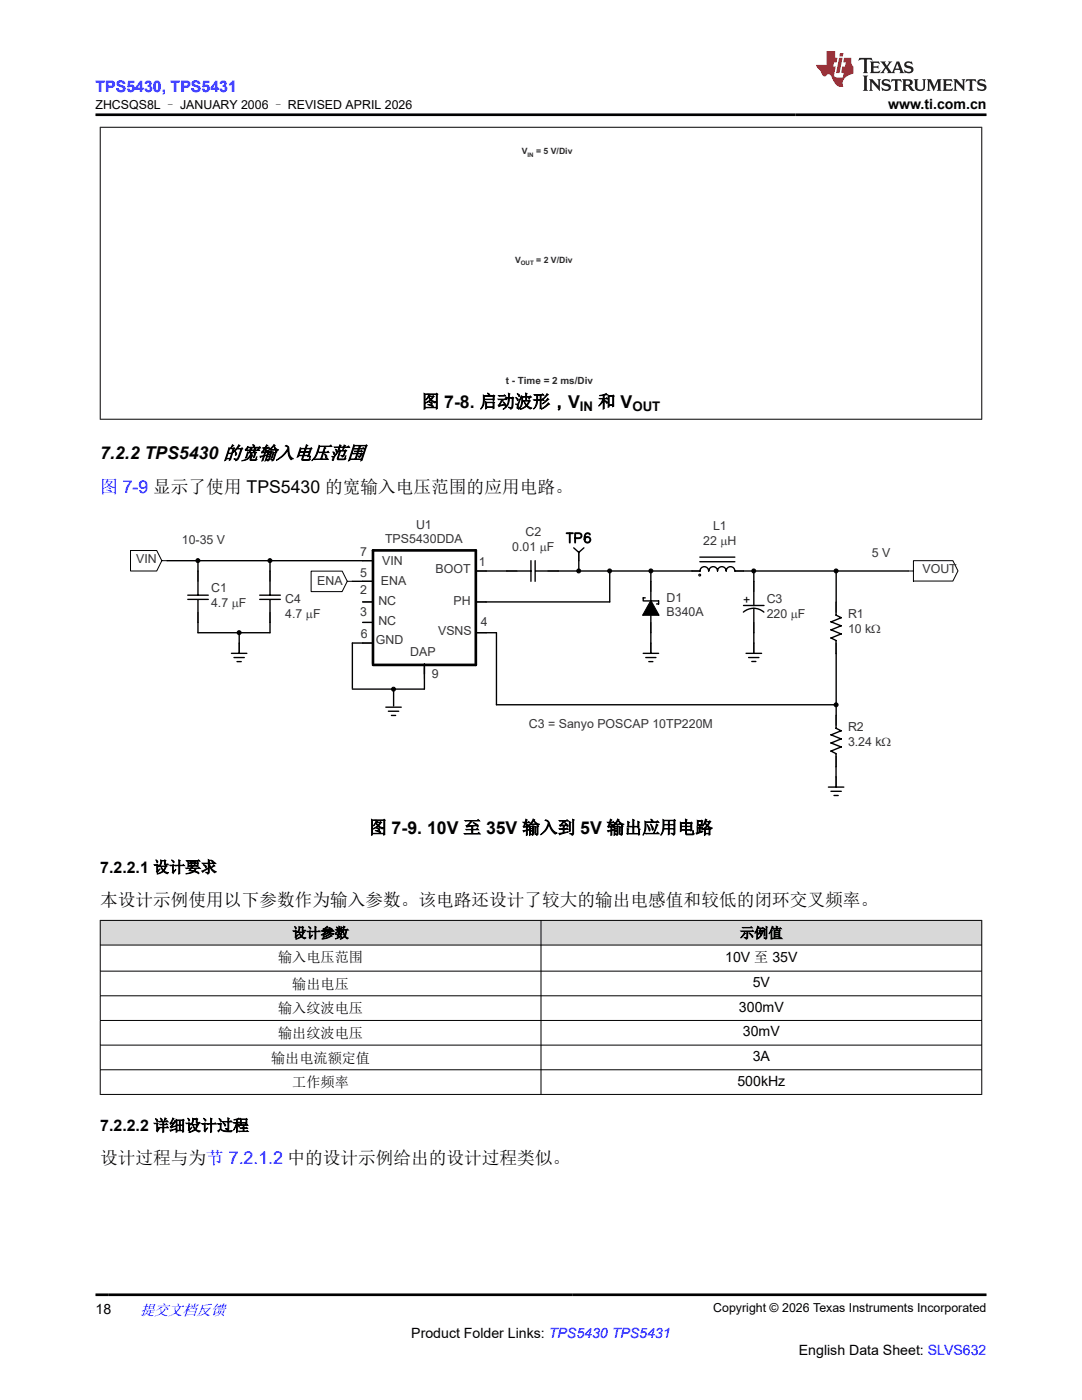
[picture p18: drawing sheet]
<svg xmlns="http://www.w3.org/2000/svg" width="216mm" height="279mm" viewBox="0 0 216 279" stroke-linecap="round" stroke-linejoin="round" font-family="sans-serif">
<defs><g id="words">
<g font-size="3.5">
<text x="84.1" y="81.3">图 7-8. 启动波形，V</text>
<text x="119.3" y="81.3">和 V</text>
<text x="20" y="91.6">7.2.2 TPS5430 的宽输入电压范围</text>
<text x="73.6" y="166.4">图 7-9. 10V 至 35V 输入到 5V 输出应用电路</text>
<text x="20" y="180.7">本设计示例使用以下参数作为输入参数。该电路还设计了较大的输出电感值和较低的闭环交叉频率。</text>
<text x="20" y="232.3">设计过程与为节 7.2.1.2 中的设计示例给出的设计过程类似。</text>
</g>
<text font-size="3.5" fill="#00f" x="20" y="98.3">图 7-9 显示了使用 TPS5430 的宽输入电压范围的应用电路。</text>
<text font-size="3.2" fill="#00f" x="19" y="18.3">TPS5430, TPS5431</text>
<g font-size="3.2">
<text x="20" y="174.1">7.2.2.1 设计要求</text>
<text x="20" y="225.7">7.2.2.2 详细设计过程</text>
</g>
<text font-size="3" fill="#00f" x="27.9" y="262.4">提交文档反馈</text>
<g font-size="2.8">
<text x="177.2" y="21.7">www.ti.com.cn</text>
<text x="58.3" y="187.2">设计参数</text>
<text x="147.7" y="187.2">示例值</text>
<text x="55.5" y="192.1">输入电压范围</text>
<text x="58.3" y="197.3">输出电压</text>
<text x="144.7" y="192.1">10V 至 35V</text>
<text x="150.2" y="197">5V</text>
<text x="55.5" y="202.2">输入纹波电压</text>
<text x="147.5" y="201.9">300mV</text>
<text x="55.5" y="207.1">输出纹波电压</text>
<text x="148.2" y="206.8">30mV</text>
<text x="54.1" y="212.1">输出电流额定值</text>
<text x="150.2" y="211.8">3A</text>
<text x="58.3" y="217">工作频率</text>
<text x="147.1" y="216.7">500kHz</text>
<text x="19" y="262.1">18</text>
<text x="82.1" y="266.9">Product Folder Links: TPS5430 TPS5431</text>
<text x="159.4" y="270.3">English Data Sheet: SLVS632</text>
</g>
<g font-size="2.6">
<text x="115.7" y="82">IN</text>
<text x="126.2" y="82">OUT</text>
</g>
<g font-size="2.5">
<text x="19" y="21.8">ZHCSQS8L – JANUARY 2006 – REVISED APRIL 2026</text>
<text x="148.3" y="120.5">+</text>
<text x="142.3" y="261.8">Copyright © 2026 Texas Instruments Incorporated</text>
</g>
<g font-size="2.5" fill="#373435">
<text x="83" y="105.5">U1</text>
<text x="104.9" y="106.9">C2</text>
<text x="142.3" y="105.8">L1</text>
<text x="27.2" y="112.3">VIN</text>
<text x="36.3" y="108.6">10-35 V</text>
<text x="71.9" y="110.9">7</text>
<text x="76.3" y="112.8">VIN</text>
<text x="76.8" y="108.3">TPS5430DDA</text>
<text x="95.5" y="113">1</text>
<text x="102.2" y="109.9">0.01 mF</text>
<text x="140.3" y="108.8">22 mH</text>
<text x="173.9" y="111.2">5 V</text>
<text x="42.1" y="118.2">C1</text>
<text x="63.3" y="116.8">ENA</text>
<text x="71.9" y="115.2">5</text>
<text x="71.9" y="118.6">2</text>
<text x="76" y="116.8">ENA</text>
<text x="86.9" y="114.4">BOOT</text>
<text x="184.1" y="114.4">VOUT</text>
<text x="42.1" y="121.2">4.7 mF</text>
<text x="56.9" y="120.3">C4</text>
<text x="56.9" y="123.3">4.7 mF</text>
<text x="71.9" y="123">3</text>
<text x="75.5" y="120.8">NC</text>
<text x="75.5" y="124.8">NC</text>
<text x="90.5" y="120.8">PH</text>
<text x="96" y="125">4</text>
<text x="133" y="120.1">D1</text>
<text x="133" y="122.8">B340A</text>
<text x="153" y="120.3">C3</text>
<text x="153" y="123.3">220 mF</text>
<text x="169.2" y="123.4">R1</text>
<text x="72" y="127.3">6</text>
<text x="75" y="128.5">GND</text>
<text x="81.9" y="130.9">DAP</text>
<text x="87.4" y="126.7">VSNS</text>
<text x="169.2" y="126.4">10 kW</text>
<text x="86.2" y="135.3">9</text>
<text x="105.5" y="145.2">C3 = Sanyo POSCAP 10TP220M</text>
<text x="169.2" y="145.9">R2</text>
<text x="169.2" y="148.9">3.24 kW</text>
</g>
<text font-size="2" fill="#2b292a" x="100.9" y="76.6">t - Time = 2 ms/Div</text>
<g font-size="1.7" fill="#2b292a">
<text x="104.1" y="30.8">V</text>
<text x="107" y="30.8">= 5 V/Div</text>
<text x="102.8" y="52.4">V</text>
<text x="107" y="52.4">= 2 V/Div</text>
</g>
<g font-size="1.2" fill="#2b292a">
<text x="105.3" y="31.3">IN</text>
<text x="103.9" y="52.9">OUT</text>
</g>
</g></defs>
<g fill="none" stroke="#000" stroke-width=".2">
<path d="M19.9 25.4h176.1M20 25.3v58.4M195.9 25.3v58.4M19.9 83.7h176.1M26 109.9h5.3l1 2-1 2.1h-5.3zM32.3 111.9h1M39.5 114v2M53.9 114v2M62.1 114h6.2l1 2-1 2.1h-6.2zM69.3 116h1M72.4 111.9h2M72.4 116h2"/>
<path d="M94.9 114h2.1M101.1 114h2.1M109.3 114h2.1M115.5 110.3v1.6M129.9 119.8l1.6 3h-3.3zM129.9 116v2.1M138.1 114h1.6M146.7 114h1.7M150.4 116v2.1M181.2 114h1.1M182.3 111.9h7.8l1.1 2-1.1 2.1h-7.8zM39.5 122.2v2"/>
<path d="M47.7 128.3v2.1M53.9 122.2v2M72.4 120.1h2M72.4 128.3h2M72.4 124.2h2M84.7 133.4v2.1M94.9 120.1h2.1M94.9 126.3h2.1M129.9 124.2v2.1M129.9 128.3v2.1M150.4 124.2v2.1M150.4 128.3v2.1"/>
<path d="M166.8 120.1v2.1M166.8 128.3v2.1M166.8 142.7v2.1M166.8 150.9v2.1M166.8 155v2.1"/>
<circle cx="39.5" cy="111.9" r=".4"/>
<circle cx="53.9" cy="111.9" r=".4"/>
<circle cx="115.5" cy="113.9" r=".4"/>
<circle cx="121.6" cy="113.9" r=".4"/>
<circle cx="129.9" cy="113.9" r=".4"/>
<circle cx="150.4" cy="113.9" r=".4"/>
<circle cx="166.8" cy="113.9" r=".4"/>
<circle cx="47.7" cy="126.3" r=".4"/>
<circle cx="78.5" cy="137.5" r=".4"/>
<circle cx="166.8" cy="140.7" r=".4"/>
</g>
<g fill="none" stroke="#000" stroke-width=".28">
<path d="M33.3 111.9h41.1M37.5 118.8h4.1M37.5 119.6h4.1M39.5 119.7v6.6h14.4v-6.6M39.5 111.9v6.9M51.8 118.8h4.1M51.8 119.6h4.1M53.9 111.9v6.9M70.3 116h4.1M94.9 114h11M105.9 111.9v4.1M106.8 111.9v4.1"/>
<path d="M106.9 114h32.8M114.5 109.3l1 .9 1-.9M115.5 110.3v3.7M121.7 114v6.1h-26.8M128.8 119.3h-.5v.6h3.1v.6h-.4M129.9 114v16.3M139.6 112.1h7M139.6 111.2h7M139.7 114a.86 .86 0 0 1 .8-.9 .86 .86 0 0 1 .9 .9M141.4 114a.86 .86 0 0 1 .9-.9 .86 .86 0 0 1 .9 .9 .86 .86 0 0 1 .8-.9 .86 .86 0 0 1 .9 .9 .86 .86 0 0 1 .9-.9 .86 .86 0 0 1 .8 .9h1.7M148.4 114h32.8M150.4 114v6.9"/>
<path d="M166.8 114v6.1M46.2 130.4h3.1M46.7 131.2h2M47.3 132h.8M47.7 126.3v4M70.3 137.5h14.4M72.4 120.1h2M72.4 124.2h2M74.4 128.3h-4.1v9.1M78.5 137.5v3.4M84.7 132.4v5.1M94.9 126.3h4.2v14.3h67.7"/>
<path d="M128.3 130.4h3.1M128.9 131.2h2M129.5 132h.8M148.3 122.2a3.1 3.1 0 0 1 4.1 0M148.4 120.8h4M148.9 130.4h3.1M149.4 131.2h2M150 132h.8M150.4 121.4v8.9M165.8 127.3l1 .5M166.8 120.2v2.6l1.1 .5-2.1 .8 2.1 .8M166.8 127.9v2.6"/>
<path d="M166.8 130.4v12.3M167.9 124.9l-2.1 .8 2.1 .8-2.1 .8M77 141.1h3.1M77.5 141.9h2.1M78.1 142.8h.8M165.3 157.1h3.1M165.8 157.9h2.1M165.8 148.3l2.1 .8M166.4 158.8h.9M166.8 142.8v2.5l1.1 .6M166.8 150.5v6.5M167.9 149.1l-2.1 .8 1 .5"/>
<path d="M167.9 145.8l-2.1 .8 2.1 .9-2.1 .8"/>
</g>
<g fill="#000">
<path d="M129.9 119.8l1.6 3h-3.3z"/>
<circle cx="39.5" cy="111.9" r=".4"/>
<circle cx="53.9" cy="111.9" r=".4"/>
<circle cx="115.5" cy="113.9" r=".4"/>
<circle cx="121.6" cy="113.9" r=".4"/>
<circle cx="129.9" cy="113.9" r=".4"/>
<circle cx="150.4" cy="113.9" r=".4"/>
<circle cx="166.8" cy="113.9" r=".4"/>
<circle cx="47.7" cy="126.3" r=".4"/>
<circle cx="78.5" cy="137.5" r=".4"/>
<circle cx="166.8" cy="140.7" r=".4"/>
</g>
<path d="M113.1 106.4h1.2M113.7 106.4v1.9M114.8 107.4h.8a.49 .49 0 0 0 .4-.3 .49 .49 0 0 0-.2-.6l-1-.1v1.9M117.7 106.7a.52 .52 0 0 0-.8-.2 1.1 1.1 0 0 0 .3 1.8 .58 .58 0 0 0 .6-.5 .58 .58 0 0 0-.5-.7 .58 .58 0 0 0-.7 .6" fill="none" stroke="#000" stroke-width=".38"/>
<path d="M139.5 114.7h.2v.1h-.2z" fill="none" stroke="#000" stroke-width=".4"/>
<path d="M74.4 132.4v-22.6h20.5v22.9h-20.5" fill="none" stroke="#000" stroke-width=".53"/>
<g fill="#d8d8d8">
<path d="M20 183.7h175.9v4.9h-175.9z" fill-rule="evenodd"/>
<path d="M20.1 183.7h87.8v4.8h-87.8z" fill-rule="evenodd"/>
<path d="M108 183.7h87.8v4.8h-87.8z" fill-rule="evenodd"/>
</g>
<path d="M19.9 183.7h176.1M19.9 188.6h176.1M19.9 193.8h176.1M19.9 198.7h176.1M20 183.6v34.9M107.9 183.6v34.9M195.9 183.6v34.9M19.9 203.7h176.1M19.9 208.6h176.1M19.9 213.5h176.1M19.9 218.4h176.1" fill="none" stroke="#000" stroke-width=".2"/>
<path d="M171.5 11.6l-.2 .5 .5-.2h.6v.1v2.2l-.2 .4h1l-.2-.4v-2.2v-.1h.5l.6 .2-.2-.5zM173.6 12.3l.2 .4v1.5l-.2 .4h1.9l.1-.6a1.08 1.08 0 0 1-1.3 .2v-.7h.6l.4 .2v-.7l-.4 .2h-.6v-.5l.2-.2a1 1 0 0 1 1 .3l-.1-.5zM175.7 12.3l.9 1.1-1 1.2h.9l-.2-.2 .5-.8 .4 .8-.2 .2h1.6l-.2-.2 .2-.5h.9l.1 .5-.1 .2h.9l-.2-.3-.8-2h-.5l-.9 2.2-.9-1.1 .9-1.1h-.8l.2 .2-.4 .6-.4-.6 .2-.2zM179 12.7l.4 1h-.7zM180.7 12.4a.65 .65 0 0 0-.2 .7 .65 .65 0 0 0 .6 .5l.6 .1 .1 .3a.79 .79 0 0 1-.7 .4 .79 .79 0 0 1-.7-.5l.1 .7 .2-.1a.93 .93 0 0 0 1.1 .1 .93 .93 0 0 0 .4-1 1.46 1.46 0 0 0-1.2-.6l-.1-.3a1.09 1.09 0 0 1 1.2 .2l-.2-.6-.1 .1-.5-.2zM172.2 15.1l.2 .4v2.2l-.2 .4h1l-.2-.4v-2.2l.2-.4zM173.4 15.8l.2 .4v1.5l-.2 .4h.8l-.3-.4 .1-1.3 1.6 1.8v-2l.2-.4h-.7l.1 .2 .1 1.1-1.2-1.3zM176.2 15.9a.65 .65 0 0 0-.2 .8 .65 .65 0 0 0 .6 .4l.6 .2 .1 .2a.79 .79 0 0 1-.7 .4 .79 .79 0 0 1-.7-.5l.1 .7 .2-.1a.93 .93 0 0 0 1.1 .1 .93 .93 0 0 0 .4-.9 1.46 1.46 0 0 0-1.2-.6l-.1-.4a1.09 1.09 0 0 1 1.2 .2l-.1-.6-.2 .1-.5-.1zM177.9 15.8l-.1 .6a.63 .63 0 0 1 .8-.3v1.6l-.3 .4h1l-.2-.4v-1.6a.66 .66 0 0 1 .8 .3l-.1-.6zM180 15.8l.2 .4v1.5l-.2 .4h1l-.2-.2-.1-.7h.5l.1 .2a.79 .79 0 0 0 1.2 .6l-1-.9a.61 .61 0 0 0 .6-.6 .61 .61 0 0 0-.5-.7zM180.8 16.1h.1a.47 .47 0 0 1 .5 .1 .47 .47 0 0 1 .1 .5l-.1 .1-.7 .1zM182.3 15.8l.2 .2a2.27 2.27 0 0 0 .4 2 1.04 1.04 0 0 0 1.7-.7v-1.3l.2-.2h-.8l.2 .4v1.1a.6 .6 0 0 1-.6 .6 .6 .6 0 0 1-.6-.6v-1.1l.3-.4zM184.9 15.8l.2 .4v1.5l-.2 .4h.8l-.3-.4v-1.4l.9 1.9 .9-1.9v1.4l-.3 .4h1l-.2-.4v-1.5l.2-.4h-.8l-.7 1.5-.6-1.5zM188.1 15.8l.2 .4v1.5l-.2 .4h1.9l.1-.6a1.09 1.09 0 0 1-1.3 .2v-.7h.6l.4 .2v-.6l-.4 .2h-.6v-.6l.2-.1a1.01 1.01 0 0 1 1 .3l-.1-.6zM190.2 15.8l.3 .4v1.5l-.3 .4h.8l-.2-.4v-1.3l1.6 1.8v-2l.2-.4h-.7l.2 .2v1.1l-1.2-1.3zM192.8 15.8l-.1 .6a.63 .63 0 0 1 .8-.3v1.6l-.3 .4h1l-.2-.4v-1.6a.66 .66 0 0 1 .8 .3l-.1-.6zM195.2 15.9a.65 .65 0 0 0-.2 .8 .65 .65 0 0 0 .6 .4l.6 .2 .2 .2a.79 .79 0 0 1-.7 .4 .79 .79 0 0 1-.7-.5l.1 .7 .2-.1a.93 .93 0 0 0 1 .1 .93 .93 0 0 0 .5-.9 1.46 1.46 0 0 0-1.3-.6v-.4a1.09 1.09 0 0 1 1.2 .2l-.2-.6-.2 .1-.5-.1z" fill="#231f20"/>
<path d="M164.9 10.2v2.8h-2l.1 .3 .8 1a.95 .95 0 0 0 1 .9 .59 .59 0 0 1 .5-.4 .59 .59 0 0 1 .5 .4l.4 .7a1.59 1.59 0 0 0 2.1 1.4 1.61 1.61 0 0 1 1-2.3l1-.3-.1-1.5a1.59 1.59 0 0 1-.3-1.7h-1.5l-.2 .9h.6l-.2 .9h-.5l-.2 1v.2l.4 .1-.1 .9h-.7a.73 .73 0 0 1-1-.7l.3-1.5h-.5l.1-.9h.5l.2-.9h-.5v-1.3zM167.4 11.5l-.6 3.1h.7l.6-3.1zM167.6 10.6l-.1 .6h.7l.1-.6z" fill="#ed1c24"/>
<path d="M19 22.9h177.8M19 258.4h177.8" fill="none" stroke="#000" stroke-width=".53"/>
<use href="#words"/>
</svg>
